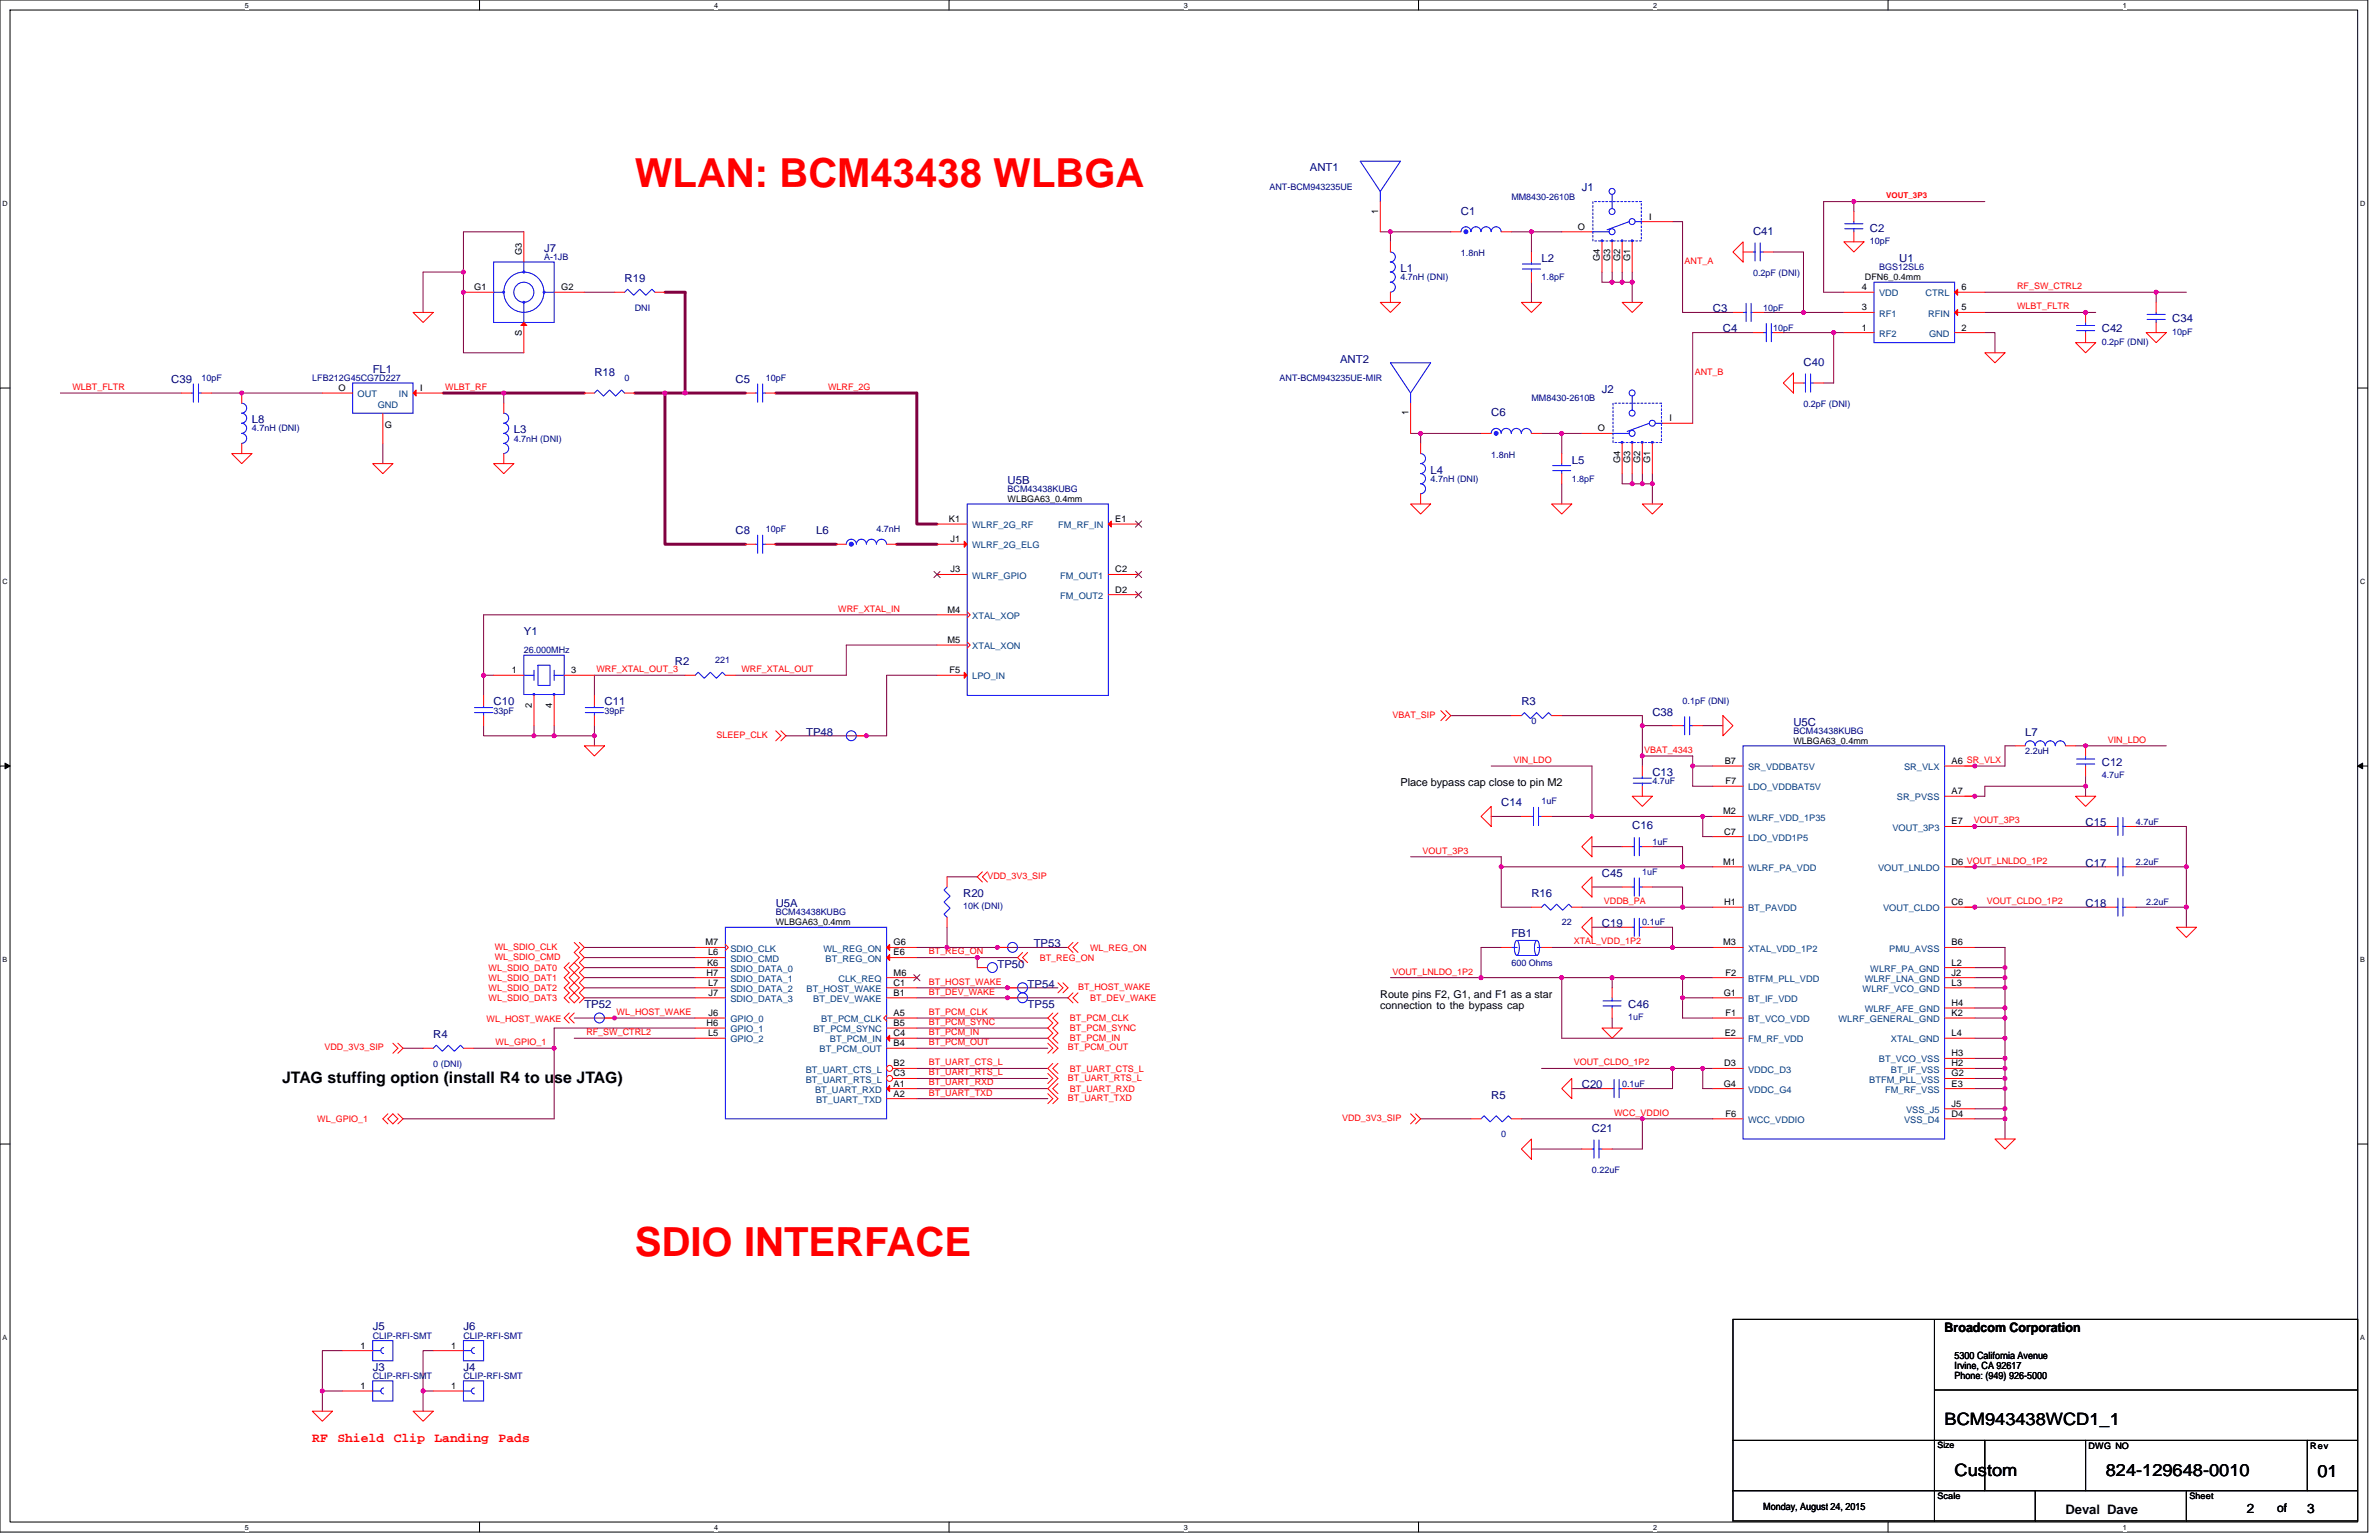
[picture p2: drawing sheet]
<svg xmlns="http://www.w3.org/2000/svg" width="432mm" height="279mm" viewBox="0 0 432 279" stroke-linecap="round" stroke-linejoin="round" font-family="sans-serif">
<defs><g id="words">
<g font-size="7.3" fill="#f00">
<text x="115.2" y="34">WLAN: BCM43438 WLBGA</text>
<text x="115.2" y="227.9">SDIO INTERFACE</text>
</g>
<g font-size="3.1">
<text x="353" y="258.6">BCM943438WCD1_1</text>
<text x="354.8" y="267.8">Custom</text>
<text x="382.2" y="267.8">824-129648-0010</text>
<text x="420.6" y="267.9">01</text>
</g>
<text font-size="2.9" x="51.2" y="196.5">JTAG stuffing option (install R4 to use JTAG)</text>
<g font-size="2.4">
<text x="353" y="241.6">Broadcom Corporation</text>
<text x="374.9" y="274.7">Deval Dave</text>
<text x="407.8" y="274.4">2</text>
<text x="418.8" y="274.4">3</text>
</g>
<g font-size="2.4" fill="#f00">
<text x="56.7" y="261.6">RF</text>
<text x="61.2" y="261.6">Shield</text>
<text x="71.5" y="261.6">Clip</text>
<text x="78.8" y="261.6">Landing</text>
<text x="90.5" y="261.6">Pads</text>
</g>
<text font-size="2.2" x="413.3" y="274.3">of</text>
<g font-size="2" fill="#000080">
<text x="237.7" y="31.1">ANT1</text>
<text x="287.1" y="34.7">J1</text>
<text x="265.2" y="38.9">C1</text>
<text x="98.7" y="45.7">J7</text>
<text x="279.8" y="47.5">L2</text>
<text x="318.2" y="42.6">C41</text>
<text x="339.4" y="42">C2</text>
<text x="344.7" y="47.5">U1</text>
<text x="113.4" y="51.2">R19</text>
<text x="254.2" y="49.3">L1</text>
<text x="310.9" y="56.7">C3</text>
<text x="394.3" y="58.5">C34</text>
<text x="243.2" y="65.8">ANT2</text>
<text x="312.7" y="60.3">C4</text>
<text x="381.5" y="60.3">C42</text>
<text x="31.1" y="69.4">C39</text>
<text x="67.6" y="67.6">FL1</text>
<text x="107.9" y="68.2">R18</text>
<text x="133.5" y="69.4">C5</text>
<text x="290.8" y="71.3">J2</text>
<text x="327.3" y="66.4">C40</text>
<text x="45.7" y="76.8">L8</text>
<text x="270.7" y="75.5">C6</text>
<text x="93.3" y="78.6">L3</text>
<text x="182.9" y="87.7">U5B</text>
<text x="259.7" y="85.9">L4</text>
<text x="285.3" y="84.1">L5</text>
<text x="133.5" y="96.9">C8</text>
<text x="148.1" y="96.9">L6</text>
<text x="95.1" y="115.2">Y1</text>
<text x="122.5" y="120.7">R2</text>
<text x="89.6" y="128">C10</text>
<text x="109.7" y="128">C11</text>
<text x="276.1" y="128">R3</text>
<text x="299.9" y="129.8">C38</text>
<text x="325.5" y="131.6">U5C</text>
<text x="146.3" y="133.5">TP48</text>
<text x="367.6" y="133.5">L7</text>
<text x="299.9" y="140.8">C13</text>
<text x="381.5" y="139">C12</text>
<text x="272.5" y="146.3">C14</text>
<text x="378.5" y="149.9">C15</text>
<text x="296.2" y="150.5">C16</text>
<text x="290.8" y="159.1">C45</text>
<text x="378.5" y="157.2">C17</text>
<text x="140.8" y="164.5">U5A</text>
<text x="174.8" y="162.7">R20</text>
<text x="278" y="162.7">R16</text>
<text x="378.5" y="164.5">C18</text>
<text x="187.6" y="171.9">TP53</text>
<text x="274.3" y="170">FB1</text>
<text x="290.8" y="168.2">C19</text>
<text x="181" y="175.5">TP50</text>
<text x="186.5" y="179.2">TP54</text>
<text x="106.1" y="182.8">TP52</text>
<text x="186.5" y="182.8">TP55</text>
<text x="295.5" y="182.8">C46</text>
<text x="78.6" y="188.3">R4</text>
<text x="287.1" y="197.5">C20</text>
<text x="270.7" y="199.3">R5</text>
<text x="288.9" y="205.3">C21</text>
<text x="67.6" y="241.4">J5</text>
<text x="84.1" y="241.4">J6</text>
<text x="67.6" y="248.7">J3</text>
<text x="84.1" y="248.7">J4</text>
</g>
<text font-size="2" x="254.2" y="142.6">Place bypass cap close to pin M2</text>
<g font-size="1.9">
<text x="250.5" y="181">Route pins F2, G1, and F1 as a star</text>
<text x="250.5" y="183">connection to the bypass cap</text>
</g>
<g font-size="1.8">
<text x="354.8" y="246.5">5300 California Avenue</text>
<text x="354.8" y="248.3">Irvine, CA 92617</text>
<text x="354.8" y="250.1">Phone: (949) 926-5000</text>
<text x="320" y="273.9">Monday, August 24, 2015</text>
</g>
<g font-size="1.7">
<text x="250.1" y="38.8" transform="rotate(-90 250.1 38.8)">1</text>
<text x="286.4" y="41.7">O</text>
<text x="299.4" y="39.8">I</text>
<text x="94.7" y="46.3" transform="rotate(-90 94.7 46.3)">G3</text>
<text x="290.4" y="47.4" transform="rotate(-90 290.4 47.4)">G4</text>
<text x="292.2" y="47.4" transform="rotate(-90 292.2 47.4)">G3</text>
<text x="294" y="47.4" transform="rotate(-90 294 47.4)">G2</text>
<text x="295.9" y="47.4" transform="rotate(-90 295.9 47.4)">G1</text>
<text x="86.1" y="52.6">G1</text>
<text x="101.9" y="52.6">G2</text>
<text x="337.9" y="52.6">4</text>
<text x="356" y="52.6">6</text>
<text x="337.9" y="60">1</text>
<text x="337.9" y="56.3">3</text>
<text x="356" y="56.3">5</text>
<text x="356" y="60">2</text>
<text x="94.7" y="60.9" transform="rotate(-90 94.7 60.9)">S</text>
<text x="61.4" y="70.9">O</text>
<text x="76.2" y="70.9">I</text>
<text x="69.9" y="77.7">G</text>
<text x="255.7" y="75.4" transform="rotate(-90 255.7 75.4)">1</text>
<text x="303" y="76.4">I</text>
<text x="290" y="78.3">O</text>
<text x="294" y="84" transform="rotate(-90 294 84)">G4</text>
<text x="295.9" y="84" transform="rotate(-90 295.9 84)">G3</text>
<text x="297.7" y="84" transform="rotate(-90 297.7 84)">G2</text>
<text x="299.5" y="84" transform="rotate(-90 299.5 84)">G1</text>
<text x="172.2" y="94.7">K1</text>
<text x="202.4" y="94.7">E1</text>
<text x="172.5" y="98.4">J1</text>
<text x="172.5" y="103.8">J3</text>
<text x="202.4" y="103.8">C2</text>
<text x="202.4" y="107.5">D2</text>
<text x="172" y="111.2">M4</text>
<text x="172" y="116.6">M5</text>
<text x="92.9" y="122.1">1</text>
<text x="103.7" y="122.1">3</text>
<text x="172.3" y="122.1">F5</text>
<text x="96.5" y="128.4" transform="rotate(-90 96.5 128.4)">2</text>
<text x="100.2" y="128.4" transform="rotate(-90 100.2 128.4)">4</text>
<text x="313.1" y="138.6">B7</text>
<text x="313.2" y="142.3">F7</text>
<text x="354.2" y="138.6">A6 SR_VLX</text>
<text x="312.8" y="147.7">M2</text>
<text x="354.2" y="149.6">E7</text>
<text x="354.2" y="144.1">A7</text>
<text x="313" y="151.4">C7</text>
<text x="312.8" y="156.9">M1</text>
<text x="354.2" y="156.9">D6 VOUT_LNLDO_1P2</text>
<text x="313" y="164.2">H1</text>
<text x="354.2" y="164.2">C6</text>
<text x="128.1" y="171.5">M7</text>
<text x="128.5" y="173.4">L6</text>
<text x="162.2" y="171.5">G6</text>
<text x="162.2" y="173.4">E6</text>
<text x="312.8" y="171.5">M3</text>
<text x="354.2" y="171.5">B6</text>
<text x="128.2" y="177">H7</text>
<text x="128.3" y="175.2">K6</text>
<text x="128.5" y="178.8">L7</text>
<text x="162.2" y="178.8">C1</text>
<text x="162.2" y="177">M6</text>
<text x="313.2" y="177">F2</text>
<text x="354.2" y="178.8">L3</text>
<text x="354.2" y="175.2">L2</text>
<text x="354.2" y="177">J2</text>
<text x="128.6" y="180.7">J7</text>
<text x="128.6" y="184.3">J6</text>
<text x="162.2" y="180.7">B1</text>
<text x="162.2" y="184.3">A5</text>
<text x="312.9" y="180.7">G1</text>
<text x="313.2" y="184.3">F1</text>
<text x="354.2" y="184.3">K2</text>
<text x="354.2" y="182.5">H4</text>
<text x="128.2" y="186.1">H6</text>
<text x="128.5" y="188">L5</text>
<text x="162.2" y="186.1">B5</text>
<text x="162.2" y="188">C4</text>
<text x="162.2" y="189.8">B4</text>
<text x="313.1" y="188">E2</text>
<text x="354.2" y="191.6">H3</text>
<text x="354.2" y="188">L4</text>
<text x="162.2" y="197.1">A1</text>
<text x="162.2" y="193.5">B2</text>
<text x="162.2" y="195.3">C3</text>
<text x="312.9" y="197.1">G4</text>
<text x="313" y="193.5">D3</text>
<text x="354.2" y="195.3">G2</text>
<text x="354.2" y="193.5">H2</text>
<text x="354.2" y="197.1">E3</text>
<text x="162.2" y="198.9">A2</text>
<text x="313.2" y="202.6">F6</text>
<text x="354.2" y="202.6">D4</text>
<text x="354.2" y="200.8">J5</text>
<text x="65.4" y="244.7">1</text>
<text x="81.9" y="244.7">1</text>
<text x="65.4" y="252">1</text>
<text x="81.9" y="252">1</text>
</g>
<g font-size="1.7" fill="#004080">
<text x="341.1" y="53.8">VDD</text>
<text x="349.5" y="53.8">CTRL</text>
<text x="341.1" y="57.4">RF1</text>
<text x="350" y="57.4">RFIN</text>
<text x="341.1" y="61.1">RF2</text>
<text x="350.1" y="61.1">GND</text>
<text x="64.9" y="72.1">OUT</text>
<text x="68.6" y="74">GND</text>
<text x="72.4" y="72.1">IN</text>
<text x="176.5" y="95.8">WLRF_2G_RF</text>
<text x="192.1" y="95.8">FM_RF_IN</text>
<text x="176.5" y="99.5">WLRF_2G_ELG</text>
<text x="176.5" y="105">WLRF_GPIO</text>
<text x="192.4" y="105">FM_OUT1</text>
<text x="176.5" y="112.3">XTAL_XOP</text>
<text x="192.4" y="108.6">FM_OUT2</text>
<text x="176.5" y="117.8">XTAL_XON</text>
<text x="176.5" y="123.3">LPO_IN</text>
<text x="317.3" y="139.7">SR_VDDBAT5V</text>
<text x="317.3" y="143.4">LDO_VDDBAT5V</text>
<text x="345.6" y="139.7">SR_VLX</text>
<text x="317.3" y="148.9">WLRF_VDD_1P35</text>
<text x="344.3" y="145.2">SR_PVSS</text>
<text x="317.3" y="152.5">LDO_VDD1P5</text>
<text x="343.5" y="150.7">VOUT_3P3</text>
<text x="317.3" y="158">WLRF_PA_VDD</text>
<text x="340.9" y="158">VOUT_LNLDO</text>
<text x="317.3" y="165.3">BT_PAVDD</text>
<text x="341.8" y="165.3">VOUT_CLDO</text>
<text x="132.6" y="172.6">SDIO_CLK</text>
<text x="149.5" y="172.6">WL_REG_ON</text>
<text x="317.3" y="172.6">XTAL_VDD_1P2</text>
<text x="342.9" y="172.6">PMU_AVSS</text>
<text x="132.6" y="174.5">SDIO_CMD</text>
<text x="132.6" y="176.3">SDIO_DATA_0</text>
<text x="132.6" y="178.1">SDIO_DATA_1</text>
<text x="132.6" y="180">SDIO_DATA_2</text>
<text x="146.4" y="180">BT_HOST_WAKE</text>
<text x="149.9" y="174.5">BT_REG_ON</text>
<text x="152.2" y="178.1">CLK_REQ</text>
<text x="317.3" y="178.1">BTFM_PLL_VDD</text>
<text x="338.1" y="180">WLRF_VCO_GND</text>
<text x="338.5" y="178.1">WLRF_LNA_GND</text>
<text x="339.5" y="176.3">WLRF_PA_GND</text>
<text x="132.6" y="181.8">SDIO_DATA_3</text>
<text x="132.6" y="185.4">GPIO_0</text>
<text x="147.6" y="181.8">BT_DEV_WAKE</text>
<text x="149" y="185.4">BT_PCM_CLK</text>
<text x="317.3" y="181.8">BT_IF_VDD</text>
<text x="317.3" y="185.4">BT_VCO_VDD</text>
<text x="333.7" y="185.4">WLRF_GENERAL_GND</text>
<text x="338.5" y="183.6">WLRF_AFE_GND</text>
<text x="132.6" y="187.3">GPIO_1</text>
<text x="132.6" y="189.1">GPIO_2</text>
<text x="147.6" y="187.3">BT_PCM_SYNC</text>
<text x="148.8" y="190.9">BT_PCM_OUT</text>
<text x="150.6" y="189.1">BT_PCM_IN</text>
<text x="317.3" y="189.1">FM_RF_VDD</text>
<text x="343.2" y="189.1">XTAL_GND</text>
<text x="146.3" y="194.6">BT_UART_CTS_L</text>
<text x="146.3" y="196.4">BT_UART_RTS_L</text>
<text x="317.3" y="194.6">VDDC_D3</text>
<text x="339.3" y="196.4">BTFM_PLL_VSS</text>
<text x="341" y="192.8">BT_VCO_VSS</text>
<text x="343.2" y="194.6">BT_IF_VSS</text>
<text x="147.9" y="198.2">BT_UART_RXD</text>
<text x="148.1" y="200.1">BT_UART_TXD</text>
<text x="317.3" y="198.2">VDDC_G4</text>
<text x="317.3" y="203.7">WCC_VDDIO</text>
<text x="342.2" y="198.2">FM_RF_VSS</text>
<text x="345.6" y="203.7">VSS_D4</text>
<text x="346" y="201.9">VSS_J5</text>
</g>
<g font-size="1.6" fill="#000080">
<text x="230.4" y="34.4">ANT-BCM943235UE</text>
<text x="274.3" y="36.2">MM8430-2610B</text>
<text x="98.7" y="47.2">A-1JB</text>
<text x="265.2" y="46.5">1.8nH</text>
<text x="339.4" y="44.3">10pF</text>
<text x="254.2" y="50.8">4.7nH (DNI)</text>
<text x="279.8" y="50.8">1.8pF</text>
<text x="318.2" y="50.1">0.2pF (DNI)</text>
<text x="341.1" y="49">BGS12SL6</text>
<text x="115.2" y="56.3">DNI</text>
<text x="320" y="56.3">10pF</text>
<text x="321.9" y="60">10pF</text>
<text x="381.5" y="62.5">0.2pF (DNI)</text>
<text x="394.3" y="60.7">10pF</text>
<text x="36.6" y="69.1">10pF</text>
<text x="56.7" y="69.1">LFB212G45CG7D227</text>
<text x="113.4" y="69.1">0</text>
<text x="139" y="69.1">10pF</text>
<text x="232.2" y="69.1">ANT-BCM943235UE-MIR</text>
<text x="278" y="72.8">MM8430-2610B</text>
<text x="327.3" y="73.9">0.2pF (DNI)</text>
<text x="45.7" y="78.3">4.7nH (DNI)</text>
<text x="93.3" y="80.1">4.7nH (DNI)</text>
<text x="270.7" y="83">1.8nH</text>
<text x="182.9" y="89.3">BCM43438KUBG</text>
<text x="259.7" y="87.4">4.7nH (DNI)</text>
<text x="285.3" y="87.4">1.8pF</text>
<text x="139" y="96.6">10pF</text>
<text x="159.1" y="96.6">4.7nH</text>
<text x="95.1" y="118.5">26.000MHz</text>
<text x="129.8" y="120.4">221</text>
<text x="89.6" y="129.5">33pF</text>
<text x="109.7" y="129.5">39pF</text>
<text x="278" y="131.3">0</text>
<text x="305.4" y="127.7">0.1pF (DNI)</text>
<text x="325.5" y="133.1">BCM43438KUBG</text>
<text x="367.6" y="136.8">2.2uH</text>
<text x="299.9" y="142.3">4.7uF</text>
<text x="381.5" y="141.2">4.7uF</text>
<text x="279.8" y="145.9">1uF</text>
<text x="387.7" y="149.6">4.7uF</text>
<text x="299.9" y="153.3">1uF</text>
<text x="298.1" y="158.7">1uF</text>
<text x="387.7" y="156.9">2.2uF</text>
<text x="140.8" y="166.1">BCM43438KUBG</text>
<text x="174.8" y="165">10K (DNI)</text>
<text x="283.5" y="167.9">22</text>
<text x="298.1" y="167.9">0.1uF</text>
<text x="389.5" y="164.2">2.2uF</text>
<text x="274.3" y="175.2">600 Ohms</text>
<text x="295.5" y="185.1">1uF</text>
<text x="78.6" y="193.5">0 (DNI)</text>
<text x="294.4" y="197.1">0.1uF</text>
<text x="272.5" y="206.3">0</text>
<text x="288.9" y="212.9">0.22uF</text>
<text x="67.6" y="242.9">CLIP-RFI-SMT</text>
<text x="84.1" y="242.9">CLIP-RFI-SMT</text>
<text x="67.6" y="250.2">CLIP-RFI-SMT</text>
<text x="84.1" y="250.2">CLIP-RFI-SMT</text>
</g>
<g font-size="1.6" fill="#f00">
<text x="305.8" y="47.9">ANT_A</text>
<text x="366.1" y="52.5">RF_SW_CTRL2</text>
<text x="366.1" y="56.1">WLBT_FLTR</text>
<text x="13.1" y="70.7">WLBT_FLTR</text>
<text x="80.8" y="70.7">WLBT_RF</text>
<text x="150.3" y="70.7">WLRF_2G</text>
<text x="307.6" y="68">ANT_B</text>
<text x="152.1" y="111">WRF_XTAL_IN</text>
<text x="108.2" y="121.9">WRF_XTAL_OUT_3</text>
<text x="134.6" y="121.9">WRF_XTAL_OUT</text>
<text x="252.7" y="130.2">VBAT_SIP</text>
<text x="130" y="133.9">SLEEP_CLK</text>
<text x="298.4" y="136.6">VBAT_4343</text>
<text x="382.6" y="134.7">VIN_LDO</text>
<text x="274.7" y="138.4">VIN_LDO</text>
<text x="358.2" y="149.4">VOUT_3P3</text>
<text x="258.2" y="154.9">VOUT_3P3</text>
<text x="179.2" y="159.5">VDD_3V3_SIP</text>
<text x="291.1" y="164">VDDB_PA</text>
<text x="360.6" y="164">VOUT_CLDO_1P2</text>
<text x="89.8" y="172.3">WL_SDIO_CLK</text>
<text x="168.6" y="173.2">BT_REG_ON</text>
<text x="197.9" y="172.5">WL_REG_ON</text>
<text x="285.6" y="171.3">XTAL_VDD_1P2</text>
<text x="88.7" y="176.1">WL_SDIO_DAT0</text>
<text x="88.7" y="177.9">WL_SDIO_DAT1</text>
<text x="88.7" y="179.8">WL_SDIO_DAT2</text>
<text x="89.8" y="174.1">WL_SDIO_CMD</text>
<text x="168.6" y="178.6">BT_HOST_WAKE</text>
<text x="188.7" y="174.3">BT_REG_ON</text>
<text x="195.7" y="179.6">BT_HOST_WAKE</text>
<text x="252.7" y="176.8">VOUT_LNLDO_1P2</text>
<text x="88.3" y="185.4">WL_HOST_WAKE</text>
<text x="88.7" y="181.6">WL_SDIO_DAT3</text>
<text x="111.9" y="184.1">WL_HOST_WAKE</text>
<text x="168.6" y="180.5">BT_DEV_WAKE</text>
<text x="168.6" y="184.1">BT_PCM_CLK</text>
<text x="168.6" y="185.9">BT_PCM_SYNC</text>
<text x="194.2" y="185.3">BT_PCM_CLK</text>
<text x="197.9" y="181.6">BT_DEV_WAKE</text>
<text x="58.9" y="190.6">VDD_3V3_SIP</text>
<text x="90" y="189.6">WL_GPIO_1</text>
<text x="106.4" y="187.8">RF_SW_CTRL2</text>
<text x="168.6" y="187.8">BT_PCM_IN</text>
<text x="168.6" y="189.6">BT_PCM_OUT</text>
<text x="193.8" y="190.6">BT_PCM_OUT</text>
<text x="194.2" y="187.1">BT_PCM_SYNC</text>
<text x="194.2" y="188.9">BT_PCM_IN</text>
<text x="168.6" y="193.3">BT_UART_CTS_L</text>
<text x="168.6" y="195.1">BT_UART_RTS_L</text>
<text x="168.6" y="196.9">BT_UART_RXD</text>
<text x="193.8" y="196.1">BT_UART_RTS_L</text>
<text x="194.2" y="194.4">BT_UART_CTS_L</text>
<text x="285.6" y="193.3">VOUT_CLDO_1P2</text>
<text x="57.6" y="203.6">WL_GPIO_1</text>
<text x="168.6" y="198.8">BT_UART_TXD</text>
<text x="193.8" y="199.7">BT_UART_TXD</text>
<text x="194.2" y="198.1">BT_UART_RXD</text>
<text x="243.6" y="203.4">VDD_3V3_SIP</text>
<text x="293" y="202.4">WCC_VDDIO</text>
</g>
<g font-size="1.6">
<text x="338.5" y="50.8">DFN6_0.4mm</text>
<text x="182.9" y="91.1">WLBGA63_0.4mm</text>
<text x="325.5" y="135">WLBGA63_0.4mm</text>
<text x="140.8" y="167.9">WLBGA63_0.4mm</text>
<text x="351.7" y="262.7">Size</text>
<text x="379.1" y="262.8">DWG NO</text>
<text x="419.3" y="262.8">Rev</text>
<text x="351.7" y="271.9">Scale</text>
<text x="397.4" y="271.9">Sheet</text>
</g>
<text font-size="1.5" fill="#f00" x="342.3" y="36">VOUT_3P3</text>
<g font-size="1.3">
<text x="44.4" y="1.4">5</text>
<text x="129.6" y="1.4">4</text>
<text x="214.9" y="1.4">3</text>
<text x="300.1" y="1.4">2</text>
<text x="385.3" y="1.4">1</text>
<text x=".5" y="37.3">D</text>
<text x="428.4" y="37.3">D</text>
<text x=".5" y="105.9">C</text>
<text x="428.4" y="105.9">C</text>
<text x=".5" y="174.5">B</text>
<text x="428.4" y="174.5">B</text>
<text x=".5" y="243">A</text>
<text x="428.4" y="243">A</text>
<text x="44.4" y="277.5">5</text>
<text x="129.6" y="277.5">4</text>
<text x="214.9" y="277.5">3</text>
<text x="300.1" y="277.5">2</text>
<text x="385.3" y="277.5">1</text>
</g>
</g></defs>
<path d="M0 0h429.8v278h-429.8zM1.8 1.8h426.1v274.3h-426.1z" fill="none" stroke="#000" stroke-width=".18"/>
<g fill="#fff">
<path d="M44.4 .2h.7v1.5h-.7z"/>
<path d="M44.4 276.3h.7v1.5h-.7z"/>
</g>
<path d="M87 0v1.8M87 276.1v1.9" fill="none" stroke="#000" stroke-width=".18"/>
<g fill="#fff">
<path d="M129.6 .2h.8v1.5h-.8z"/>
<path d="M129.6 276.3h.8v1.5h-.8z"/>
</g>
<path d="M172.3 0v1.8M172.3 276.1v1.9" fill="none" stroke="#000" stroke-width=".18"/>
<g fill="#fff">
<path d="M214.9 .2h.7v1.5h-.7z"/>
<path d="M214.9 276.3h.7v1.5h-.7z"/>
</g>
<path d="M257.5 0v1.8M257.5 276.1v1.9" fill="none" stroke="#000" stroke-width=".18"/>
<g fill="#fff">
<path d="M300.1 .2h.7v1.5h-.7z"/>
<path d="M300.1 276.3h.7v1.5h-.7z"/>
</g>
<path d="M342.7 0v1.8M342.7 276.1v1.9" fill="none" stroke="#000" stroke-width=".18"/>
<g fill="#fff">
<path d="M385.3 .2h.7v1.5h-.7z"/>
<path d="M385.3 276.3h.7v1.5h-.7z"/>
<path d="M.5 36.1h.9v1.5h-.9z"/>
<path d="M428.4 36.1h.9v1.5h-.9z"/>
<path d="M.5 104.7h.9v1.5h-.9z"/>
<path d="M428.4 104.7h.9v1.5h-.9z"/>
</g>
<path d="M0 70.4h1.8M427.9 70.4h1.8" fill="none" stroke="#000" stroke-width=".18"/>
<g fill="#fff">
<path d="M.5 173.3h.8v1.4h-.8z"/>
<path d="M428.4 173.3h.9v1.4h-.9z"/>
</g>
<path d="M0 139h1.8M427.9 139h1.8" fill="none" stroke="#000" stroke-width=".18"/>
<path d="M.9 138.5l.9 .5-.9 .5zM427.9 139l.9-.5v1z" fill="#000" stroke="#000" stroke-width=".18"/>
<g fill="#fff">
<path d="M.5 241.9h.8v1.4h-.8z"/>
<path d="M428.4 241.9h.9v1.4h-.9z"/>
</g>
<path d="M0 207.6h1.8M427.9 207.6h1.8M314.5 239.4h113.4v36.5h-113.4zM351.1 239.4v36.5M351.1 252.2h76.8M314.5 270.5h113.4M314.5 261.3h113.4M360.3 261.3v9.2M369.4 270.5v5.4M378.5 261.3v9.2M396.8 270.5v5.4M418.8 261.3v9.2" fill="none" stroke="#000" stroke-width=".18"/>
<g fill="none" stroke="#800040" stroke-width=".18">
<path d="M336.5 36.6h-5.5v16.4h3.7M336.5 36.6v1.8M336.5 36.6h23.8M84.1 49.4v14.6h11M84.1 49.4h-7.3v7.3M95.1 42.1h-11v7.3M106.1 53h5.4M250.5 42.1h1.9M252.4 42.1v1.8M252.4 42.1h10.9M274.3 42.1h3.7M278 42.1v3.6"/>
<path d="M278 51.2v3.7M278 42.1h5.5M290.8 49.4v1.8h1.8M292.6 51.2h1.8M292.6 49.4v1.8M294.4 49.4v1.8M294.4 51.2h1.8M296.2 49.4v1.8M296.2 51.2v3.7M303.6 40.2h1.8v16.5h9.1M320 56.7h7.3M321.9 45.7h5.4v11"/>
<path d="M327.3 56.7h7.4M360.3 53h31.1M360.3 56.7h20.1M391.4 53v1.9M391.4 53h5.4M11 71.3h21.9M58.5 71.3h-20.1M91.4 71.3v1.9M256 78.6h1.9M257.9 78.6v1.9M257.9 78.6h10.9M279.8 78.6h3.7"/>
<path d="M283.5 78.6v3.7M283.5 78.6h3.6M318.2 60.3h-11v16.5M323.7 60.3h9.1M332.8 60.3h1.9M332.8 60.3v9.2h-1.8M360.3 60.3h1.8v3.7M69.5 80.5v3.6M283.5 87.8v3.6M294.4 85.9v1.9h1.8M296.2 87.8h1.9M296.2 85.9v1.9"/>
<path d="M298.1 85.9v1.9M298.1 87.8h1.8M299.9 87.8v3.6M299.9 85.9v1.9M170.1 117h-16.5v5.5h-20.1M170.1 111.5h-82.3v11M87.8 131.7v1.8h9.1M87.8 122.5v3.7M87.8 122.5h1.8M96.9 133.5h3.7M96.9 131.7v1.8M100.6 133.5h7.3"/>
<path d="M100.6 131.7v1.8M107.9 131.7v1.8M107.9 133.5v1.8M124.4 122.5h-16.5v3.7M170.1 122.5h-9.2v11h-18.3M263.3 129.8h11M270.7 139h18.2v9.1M283.5 129.8h14.6v1.9M298.1 131.7h5.5M298.1 137.2h9.1v1.8M298.1 131.7v5.5M298.1 137.2v1.8"/>
<path d="M307.2 139v3.6h3.7M307.2 139h3.7M309.1 131.7h3.6M365.8 135.3h-1.9v3.7h-7.3M376.7 135.3h16.5M171.9 159.1h5.5M256 155.4h16.5v1.9M270.7 148.1h5.4M272.5 157.3h32.9M272.5 157.3v7.3h5.5M281.6 148.1h7.3M288.9 153.6h5.5"/>
<path d="M288.9 148.1h20.2M299.9 153.6h5.5v3.7M305.4 157.3h5.5M309.1 148.1v3.7h1.8M309.1 148.1h1.8M356.6 149.9h25.6M356.6 157.3h25.6M378.5 140.8v1.8M378.5 142.6v1.9M378.5 142.6h-18.2v1.9h-3.7M387.7 149.9h9.1v7.4M387.7 157.3h9.1"/>
<path d="M396.8 157.3v7.3M106.1 175.6h20.1M106.1 179.2h20.1M106.1 177.4h20.1M106.1 173.7h20.1M106.1 171.9h20.1M166.4 173.7h11M166.4 171.9h5.5M166.4 179.2h25.6M171.9 171.9h21.9M171.9 168.2v3.7M177.4 173.7v1.9"/>
<path d="M177.4 173.7h7.3M252.4 177.4h16.4M268.8 177.4h14.7M272.5 171.9h-3.7v5.5M281.6 171.9h22M283.5 177.4h9.1M283.5 177.4v11h27.4M287.1 164.6h18.3M288.9 160.9h5.5M288.9 168.2h5.5M292.6 177.4h12.8M292.6 177.4v1.8"/>
<path d="M299.9 160.9h5.5v3.7M299.9 168.2h3.7v3.7M303.6 171.9h7.3M305.4 177.4v3.6M305.4 177.4h5.5M305.4 164.6h5.5M358.4 171.9h5.5v3.7M358.4 177.4h5.5M358.4 179.2h5.5M358.4 175.6h5.5M363.9 175.6v1.8M363.9 179.2v3.7"/>
<path d="M363.9 177.4v1.8M382.2 164.6h-25.6M387.7 164.6h9.1M396.8 164.6v3.6M73.2 190.2h3.6M85.9 190.2h14.7M100.6 190.2v12.8h-27.4M104.2 188.4h22M104.2 184.7h22M106.1 181h20.1M126.2 186.5h-25.6v3.7M166.4 184.7h23.8"/>
<path d="M166.4 186.5h23.8M166.4 188.4h23.8M166.4 190.2h23.8M166.4 193.8h23.8M166.4 195.7h23.8M166.4 197.5h23.8M166.4 199.3h23.8M166.4 181h27.4M279.8 193.8h23.8M285.3 197.5h5.5M292.6 184.7v1.8M303.6 193.8h5.5"/>
<path d="M303.6 193.8v3.7h-7.4M305.4 181v3.7h5.5M305.4 181h5.5M309.1 193.8v3.7h1.8M309.1 193.8h1.8M358.4 182.9h5.5M358.4 184.7h5.5M358.4 193.8h5.5M358.4 188.4h5.5M358.4 192h5.5M358.4 195.7h5.5M358.4 197.5h5.5"/>
<path d="M363.9 182.9v9.1M363.9 193.8v1.9M363.9 192v1.8M363.9 195.7v1.8M363.9 197.5v3.7M257.9 203h9.1M276.1 203h22M278 208.5h9.1M298.1 203h12.8M298.1 203v5.5h-5.5M358.4 201.2h5.5M358.4 203h5.5"/>
<path d="M363.9 201.2v1.8M363.9 203v3.7M58.5 252.4v3.6M58.5 252.4h3.7M62.2 245h-3.7v7.4M76.8 252.4v3.6M76.8 252.4h1.8M78.6 245h-1.8v7.4"/>
</g>
<path d="M120.7 53h3.7v18.3M80.5 71.3h25.6M115.2 71.3h5.5M120.7 71.3h3.7M120.7 71.3v27.4h14.6M124.4 71.3h10.9M140.8 71.3h25.6v23.8h3.7M140.8 98.7h11M162.8 98.7h7.3" fill="none" stroke="#800040" stroke-width=".53"/>
<g fill="#f0f" stroke="#f0f" stroke-width=".18">
<circle cx="120.7" cy="71.3" r=".35"/>
<circle cx="378.5" cy="135.3" r=".36"/>
<circle cx="91.4" cy="71.3" r=".36"/>
<circle cx="111.5" cy="184.7" r=".35"/>
<circle cx="378.5" cy="142.6" r=".36"/>
<circle cx="363.9" cy="175.5" r=".35"/>
<circle cx="363.9" cy="182.9" r=".36"/>
<circle cx="363.9" cy="179.2" r=".35"/>
<circle cx="298.1" cy="131.7" r=".36"/>
<circle cx="298.1" cy="137.1" r=".36"/>
<circle cx="363.9" cy="201.1" r=".36"/>
<circle cx="396.8" cy="164.6" r=".36"/>
<circle cx="396.8" cy="157.3" r=".36"/>
<circle cx="363.9" cy="177.4" r=".36"/>
<circle cx="303.6" cy="193.8" r=".35"/>
<circle cx="96.9" cy="133.5" r=".35"/>
<circle cx="100.6" cy="133.5" r=".36"/>
<circle cx="107.9" cy="133.5" r=".35"/>
<circle cx="363.9" cy="203" r=".35"/>
<circle cx="87.8" cy="122.5" r=".36"/>
<circle cx="157.3" cy="133.5" r=".35"/>
<circle cx="303.6" cy="171.9" r=".35"/>
<circle cx="283.4" cy="177.4" r=".36"/>
<circle cx="268.8" cy="177.4" r=".36"/>
<circle cx="305.4" cy="157.3" r=".36"/>
<circle cx="272.5" cy="157.3" r=".35"/>
<circle cx="309" cy="193.8" r=".35"/>
<circle cx="305.4" cy="181" r=".36"/>
<circle cx="278" cy="42" r=".36"/>
<circle cx="298.1" cy="87.8" r=".35"/>
<circle cx="296.3" cy="87.8" r=".36"/>
<circle cx="299.9" cy="87.8" r=".35"/>
<circle cx="292.6" cy="51.2" r=".36"/>
<circle cx="294.4" cy="51.2" r=".35"/>
<circle cx="296.3" cy="51.2" r=".36"/>
<circle cx="391.3" cy="53" r=".35"/>
<circle cx="378.5" cy="56.7" r=".36"/>
<circle cx="252.4" cy="42" r=".35"/>
<circle cx="283.4" cy="78.6" r=".36"/>
<circle cx="257.8" cy="78.6" r=".35"/>
<circle cx="336.5" cy="36.6" r=".36"/>
<circle cx="327.3" cy="56.7" r=".35"/>
<circle cx="332.8" cy="60.3" r=".36"/>
<circle cx="100.6" cy="190.2" r=".36"/>
<circle cx="58.5" cy="252.4" r=".36"/>
<circle cx="76.8" cy="252.4" r=".36"/>
<circle cx="305.4" cy="164.6" r=".36"/>
<circle cx="298.1" cy="203" r=".35"/>
<circle cx="288.9" cy="148.1" r=".35"/>
<circle cx="309" cy="148.1" r=".35"/>
<circle cx="305.4" cy="177.4" r=".36"/>
<circle cx="292.6" cy="177.4" r=".36"/>
<circle cx="43.9" cy="71.3" r=".35"/>
<circle cx="84.1" cy="53" r=".35"/>
<circle cx="84.1" cy="49.4" r=".36"/>
<circle cx="124.3" cy="71.3" r=".35"/>
<circle cx="171.9" cy="171.9" r=".35"/>
<circle cx="177.4" cy="173.7" r=".36"/>
<circle cx="181" cy="171.9" r=".35"/>
<circle cx="182.9" cy="179.2" r=".36"/>
<circle cx="182.9" cy="181" r=".36"/>
<circle cx="307.2" cy="139" r=".35"/>
<circle cx="358.4" cy="164.6" r=".36"/>
<circle cx="358.4" cy="139" r=".35"/>
<circle cx="358.4" cy="149.9" r=".36"/>
<circle cx="363.9" cy="184.7" r=".35"/>
<circle cx="358.4" cy="157.3" r=".35"/>
<circle cx="358.4" cy="144.4" r=".35"/>
<circle cx="363.9" cy="188.3" r=".35"/>
<circle cx="363.9" cy="193.8" r=".35"/>
<circle cx="363.9" cy="192" r=".36"/>
<circle cx="363.9" cy="195.7" r=".36"/>
<circle cx="363.9" cy="197.5" r=".35"/>
</g>
<g fill="none" stroke="#f00" stroke-width=".18">
<path d="M75 56.7h3.6l-1.8 1.8zM250.5 54.9h3.7l-1.8 1.8zM252.4 43.9v1.8M252.4 53v1.9M263.3 42.1h1.9M272.5 42.1h1.8M276.1 54.9h3.7l-1.8 1.8zM278 45.7v1.8M278 49.4v1.8M283.5 42.1h5.4M290.8 43.9v5.5M292.6 43.9v5.5"/>
<path d="M294.4 54.9h3.7l-1.9 1.8zM294.4 43.9v5.5M296.2 43.9v5.5M298.1 40.2h5.5M316.4 43.9v3.6l-1.9-1.8zM334.7 43.9h3.6l-1.8 1.8zM32.9 71.3h1.8M36.6 71.3h1.8M58.5 71.3h5.5M69.5 75v5.5M75 71.3h5.5M91.4 73.2v1.8"/>
<path d="M256 73.2v5.4M268.8 78.6h1.9M278 78.6h1.8M325.5 67.6v3.7l-1.8-1.8zM360.3 64h3.6l-1.8 1.8zM376.7 62.2h3.7l-1.9 1.8zM389.5 60.3h3.7l-1.8 1.9zM42.1 82.3h3.6l-1.8 1.8zM67.6 84.1h3.7l-1.8 1.8zM89.6 84.1h3.7l-1.9 1.8zM91.4 82.3v1.8M135.3 98.7h1.9"/>
<path d="M139 98.7h1.8M151.8 98.7h1.8M160.9 98.7h1.9M256 91.4h3.7l-1.8 1.9zM257.9 80.5v1.8M257.9 89.6v1.8M281.6 91.4h3.7l-1.8 1.9zM298.1 91.4h3.7l-1.9 1.9zM106.1 135.3h3.6l-1.8 1.9zM140.8 132.6l.9 .9-.9 .9M141.7 132.6l.9 .9-.9 .9M261.5 128.9l.9 .9-.9 .9"/>
<path d="M262.4 128.9l.9 .9-.9 .9M274.3 129.8h1.8M281.6 129.8h1.9M298.1 139v1.8M303.6 131.7h1.8M307.2 131.7h1.9M312.7 129.8l1.8 1.9-1.8 1.8zM378.5 139v1.8M378.5 135.3v1.9M178.3 158.2l-.9 .9 .9 .9M179.2 158.2l-.9 .9 .9 .9M268.8 148.1l1.9-1.8v3.6z"/>
<path d="M287.1 153.6l1.8-1.8v3.6zM288.9 159.1v3.7l-1.8-1.9zM296.2 144.5h3.7l-1.8 1.8zM298.1 142.6v1.9M376.7 144.5h3.7l-1.9 1.8zM382.2 149.9h1.8M385.9 149.9h1.8M103.3 174.6l-.9 1 .9 .9-.9 .9 .9 .9-.9 .9 .9 .9-.9 .9 .9 .9M104.2 174.6l-.9 1 .9 .9M104.2 176.5l-.9 .9 .9 .9M104.2 178.3l-.9 .9 .9 .9M104.2 174.6l1 1-1 .9"/>
<path d="M104.2 176.5l1 .9-1 .9M104.2 178.3l1 .9-1 .9M104.2 171l1 .9-1 .9 1 .9-1 .9M105.2 171l.9 .9-.9 .9 .9 .9-.9 .9 .9 1-.9 .9 .9 .9-.9 .9 .9 .9-.9 .9 .9 .9-.9 .9M160.9 171.9h5.5M160.9 173.7h5.5M160.9 177.4h5.5M160.9 179.2h5.5M185.6 172.8l-.9 .9 .9 .9M186.5 172.8l-.9 .9 .9 .9M192 178.3l.9 .9-.9 .9M192.9 178.3l.9 .9-.9 .9"/>
<path d="M194.8 171l-1 .9 1 .9M195.7 171l-.9 .9 .9 .9M278 164.6h1.8M285.3 164.6h1.8M287.1 168.2l1.8-1.8v3.7zM292.6 179.2v1.8M395 168.2h3.7l-1.9 1.9zM71.3 189.3l.9 .9-.9 .9M72.2 189.3l1 .9-1 .9M76.8 190.2h1.8M84.1 190.2h1.8M103.3 181l.9-.9 1 .9-1 .9z"/>
<path d="M103.3 183.8l-.9 .9 .9 .9M104.2 183.8l-.9 .9 .9 .9M160.9 181h5.5M160.9 184.1l-.5 .6 .5 .6M160.9 184.7h5.5M160.9 186.5h5.5M160.9 188.4h5.5M160.9 190.2h5.5M182.9 181h1.8M190.2 194.8l.9 .9-.9 .9M190.2 198.4l.9 .9-.9 .9M190.2 189.3l.9 .9-.9 .9"/>
<path d="M191.1 183.8l-.9 .9 .9 .9-.9 .9 .9 1-.9 .9 1.8 1.8-.9 .9M191.1 192.9l-.9 .9 1.8 1.9-1.8 1.8 1.8 1.8-.9 .9M192 183.8l-.9 .9 .9 .9-.9 .9 .9 1-.9 .9 .9 .9M192 192.9l-.9 .9 .9 1M192 196.6l-.9 .9 .9 .9M194.8 180.1l-1 .9 1 .9M195.7 180.1l-.9 .9 .9 .9M285.3 195.7v3.6l-1.8-1.8zM290.8 186.5h3.6l-1.8 1.9zM292.6 182.9v1.8M70.4 202.1l-.9 .9 .9 .9M70.4 203l.9-.9 .9 .9-.9 .9z"/>
<path d="M72.2 202.1l1 .9-1 .9M256 202.1l.9 .9-.9 .9M256.9 202.1l1 .9-1 .9M278 206.7v3.6l-1.9-1.8zM362.1 206.7h3.7l-1.9 1.8zM56.7 256h3.6l-1.8 1.9zM75 256h3.6l-1.8 1.9zM78.6 252.4h5.5"/>
</g>
<g fill="none" stroke="#00f" stroke-width=".18">
<path d="M292.6 35.3v2.5M252.3 45.7a.9 .9 0 0 1 1 .9 .9 .9 0 0 1-1 .9M252.3 47.5a.9 .9 0 0 1 1 .9 .9 .9 0 0 1-1 .9M252.3 49.4a.91 .91 0 0 1 1 .9 .91 .91 0 0 1-1 .9 .91 .91 0 0 1 1 .9 .91 .91 0 0 1-1 .9M270.6 42a.92 .92 0 0 0-.9-.9 .92 .92 0 0 0-.9 .9 .91 .91 0 0 0-.9-.9 .91 .91 0 0 0-.9 .9 .9 .9 0 0 0-.9-.9 .9 .9 0 0 0-.9 .9M272.5 42a.9 .9 0 0 0-.9-.9 .9 .9 0 0 0-.9 .9M276.3 48.8h3.3M276.3 47.9h3.3M278 47.5v.4M278 48.8v.6M288.9 42.1h3.2M295.7 40.2l-4 1.5"/>
<path d="M296.8 40.2h1.3M34.7 71.3h.4M35.1 69.7v3.3M36 71.3h.6M36 69.7v3.3M64 69.5h11v5.5h-11zM91.4 75a.9 .9 0 0 1 .9 .9 .9 .9 0 0 1-.9 .9 .92 .92 0 0 1 .9 .9 .92 .92 0 0 1-.9 .9M91.4 78.6a.9 .9 0 0 1 .9 .9 .9 .9 0 0 1-.9 .9 .92 .92 0 0 1 .9 1 .92 .92 0 0 1-.9 .9M252.4 65.8h7.3l-3.7 5.5zM256 71.3v1.9M270.7 78.6a.9 .9 0 0 1 .9-.9 .9 .9 0 0 1 .9 .9M272.5 78.6a.91 .91 0 0 1 .9-.9 .91 .91 0 0 1 .9 .9 .91 .91 0 0 1 .9-.9 .91 .91 0 0 1 .9 .9"/>
<path d="M276.1 78.6a.9 .9 0 0 1 .9-.9 .9 .9 0 0 1 .9 .9M137.2 98.7h.3M137.5 97.1v3.3M138.4 97.1v3.3M138.4 98.7h.6M155.4 98.7a.91 .91 0 0 0-.9-.9 .91 .91 0 0 0-.9 .9M157.2 98.7a.9 .9 0 0 0-.9-.9 .9 .9 0 0 0-.9 .9M160.9 98.7a.92 .92 0 0 0-.9-.9 .92 .92 0 0 0-.9 .9 .9 .9 0 0 0-.9-.9 .9 .9 0 0 0-.9 .9M257.8 82.3a.9 .9 0 0 1 .9 .9 .9 .9 0 0 1-.9 .9M257.8 84.1a.9 .9 0 0 1 .9 .9 .9 .9 0 0 1-.9 .9M257.8 85.9a.91 .91 0 0 1 .9 .9 .91 .91 0 0 1-.9 1 .91 .91 0 0 1 .9 .9 .91 .91 0 0 1-.9 .9M276.1 129.8l.6-.5 1.1 1.1 1.1-1.1 1.1 1.1 1.1-1.1 .5 .5"/>
<path d="M305.4 131.7h.4M305.8 130v3.3M306.7 131.7h.5M306.7 130v3.3M376.9 137.7h3.3M376.9 138.6h3.3M378.5 138.6v.4M378.5 137.2v.5M296.4 142.1h3.3M296.4 141.2h3.3M298.1 140.8v.4M298.1 142.1v.5"/>
<path d="M384 149.9h.4M384.4 148.3v3.3M385.3 148.3v3.3M385.3 149.9h.6M131.7 168.2h29.2v34.8h-29.2zM279.8 164.6l.6-.6 1.1 1.1 1-1.1 1.1 1.1 1.1-1.1 .6 .6M78.6 190.2l.6-.6 1.1 1.1 1.1-1.1 1.1 1.1 1.1-1.1 .5 .6M291 181.6h3.2M291 182.5h3.2M292.6 182.5v.4M292.6 181v.6M84.1 252.4h1.5"/>
<path d="M84.1 250.5h3.7v3.7h-3.7zM86.1 251.8a.54 .54 0 0 0-.5 .6 .54 .54 0 0 0 .5 .5"/>
<circle cx="292.6" cy="38.4" r=".54"/>
<circle cx="292.6" cy="34.7" r=".54"/>
<circle cx="292.6" cy="42" r=".54"/>
<circle cx="296.2" cy="40.2" r=".54"/>
<circle cx="185.6" cy="181" r=".9"/>
</g>
<g fill="#00f" stroke="#00f" stroke-width=".18">
<path d="M294.3 43.6h.2v.2h-.2z" fill-rule="evenodd"/>
<circle cx="266.1" cy="42" r=".35"/>
<circle cx="154.5" cy="98.7" r=".36"/>
<circle cx="271.6" cy="78.6" r=".35"/>
<circle cx="296.2" cy="43.7" r=".17"/>
<circle cx="292.6" cy="43.7" r=".17"/>
<circle cx="290.8" cy="43.7" r=".17"/>
</g>
<g fill="#f00" stroke="#f00" stroke-width=".18">
<path d="M75 71.3l.5-.5v1.1z"/>
<path d="M160.9 171.9l.6-.6v1.1z"/>
<path d="M160.9 173.7l.6-.5v1.1z"/>
<path d="M160.9 188.4l.6-.6v1.1z"/>
</g>
<path d="M289.1 36.6h8.8v7.1h-8.8z" fill="none" stroke="#00f" stroke-width=".18" stroke-dasharray=".3 .3"/>
<path d="M165.9 176.8l1.1 1.1M167 176.8l-1.2 1.1" fill="none" stroke="#804000" stroke-width=".18"/>
<circle cx="161.5" cy="193.8" r=".54" fill="#fff" stroke="#f00" stroke-width=".18"/>
<path d="M162 193.8h4.4" fill="none" stroke="#f00" stroke-width=".18"/>
<circle cx="161.5" cy="195.7" r=".54" fill="#fff" stroke="#f00" stroke-width=".18"/>
<g fill="none" stroke="#f00" stroke-width=".18">
<path d="M250.5 36.6v5.5M336.5 38.4v1.8M84.1 53h5.5M95.1 58.5v5.5M95.1 42.1v5.4M100.6 53h5.5M111.5 53h1.9M118.9 53h1.8M314.5 56.7h1.9M316.4 45.7h1.8M318.2 56.7h1.8M320 45.7h1.9"/>
<path d="M334.7 56.7h5.4M334.7 53h5.4M336.5 42.1v1.8M354.8 53h5.5M354.8 56.7h5.5M378.5 56.7v1.8M391.4 54.9v1.8M391.4 58.5v1.8M43.9 71.3v1.9M106.1 71.3h1.8M113.4 71.3h1.8M135.3 71.3h1.9"/>
<path d="M139 71.3h1.8M287.1 78.6h5.5M301.8 76.8h5.4M318.2 60.3h1.8M321.9 60.3h1.8M325.5 69.5h1.8M329.2 69.5h1.8M334.7 60.3h5.4M354.8 60.3h5.5M378.5 60.3v1.9M43.9 80.5v1.8M170.1 95.1h5.5"/>
<path d="M170.1 98.7h5.5M201.2 95.1h5.5M283.5 82.3v1.8M283.5 85.9v1.9M294.4 80.5v5.4M296.2 80.5v5.4M298.1 80.5v5.4M299.9 80.5v5.4M170.1 104.2h5.5M170.1 111.5h5.5M170.1 117h5.5M175.6 111l.5 .5-.5 .6"/>
<path d="M175.6 116.5l.5 .5-.5 .6M201.2 104.2h5.5M201.2 107.9h5.5M87.8 126.2v1.8M87.8 129.8v1.9M89.6 122.5h5.5M96.9 126.2v5.5M100.6 126.2v5.5M102.4 122.5h5.5M107.9 126.2v1.8M107.9 129.8v1.9M124.4 122.5h1.8"/>
<path d="M131.7 122.5h1.8M155.4 133.5h1.9M170.1 122.5h5.5M310.9 139h5.5M353 139h5.4M365.8 135.3h1.8M374.9 135.3h1.8M171.9 159.1v1.8M276.1 148.1h1.9M279.8 148.1h1.8M294.4 153.6h1.8M298.1 153.6h1.8"/>
<path d="M310.9 142.6h5.5M310.9 148.1h5.5M310.9 151.8h5.5M310.9 157.3h5.5M353 144.5h5.4M353 149.9h5.4M353 157.3h5.4M382.2 157.3h1.8M385.9 157.3h1.8M126.2 171.9h5.5M126.2 173.7h5.5M126.2 175.6h5.5"/>
<path d="M126.2 177.4h5.5M126.2 179.2h5.5M131.7 171.3l.5 .6-.5 .5M171.9 166.4v1.8M177.4 175.6h1.8M181 171.9h1.9M182.9 179.2h1.8M272.5 171.9h1.8M279.8 171.9h1.8M294.4 168.2h1.8M294.4 160.9h1.8M298.1 168.2h1.8"/>
<path d="M298.1 160.9h1.8M310.9 164.6h5.5M310.9 171.9h5.5M310.9 177.4h5.5M353 164.6h5.4M353 171.9h5.4M353 175.6h5.4M353 177.4h5.4M353 179.2h5.4M382.2 164.6h1.8M385.9 164.6h1.8M109.7 184.7h1.8"/>
<path d="M126.2 181h5.5M126.2 184.7h5.5M126.2 186.5h5.5M126.2 188.4h5.5M160.9 197.5h5.5M160.9 199.3h5.5M162 195.7h4.4M290.8 197.5h1.8M294.4 197.5h1.8M310.9 181h5.5M310.9 184.7h5.5M310.9 188.4h5.5"/>
<path d="M310.9 193.8h5.5M310.9 197.5h5.5M353 182.9h5.4M353 184.7h5.4M353 188.4h5.4M353 192h5.4M353 193.8h5.4M353 195.7h5.4M353 197.5h5.4M267 203h1.8M274.3 203h1.8M287.1 208.5h1.8"/>
<path d="M290.8 208.5h1.8M310.9 203h5.5M353 201.2h5.4M353 203h5.4M62.2 245h5.4M62.2 252.4h5.4M78.6 245h5.5"/>
</g>
<g fill="#f00" stroke="#f00" stroke-width=".18">
<path d="M160.9 197.5l.6-.5v1.1z"/>
<path d="M94.5 59.1l.6-.6 .5 .6z"/>
<path d="M354.8 53l.5-.5v1.1z"/>
<path d="M354.8 56.7l.5-.6v1.1z"/>
<path d="M175 98.2l.6 .5-.6 .6z"/>
<path d="M175 122l.6 .5-.6 .6z"/>
<path d="M201.2 95.1l.5-.6v1.1z"/>
</g>
<g fill="none" stroke="#00f" stroke-width=".18">
<path d="M246.9 29.3h7.3l-3.7 5.4zM250.5 34.7v1.9M89.6 47.5h11v11h-11zM89.6 53h1.8M95.1 54.9v3.6M95.1 47.5v1.9M98.7 53h1.9M113.4 53l.5-.5 1.1 1.1 1.1-1.1 1.1 1.1 1.1-1.1 .6 .5M316.4 56.7h.5M316.9 55v3.3M317.8 56.7h.4M317.8 55v3.3"/>
<path d="M318.2 45.7h.4M318.6 44.1v3.2M319.5 45.7h.5M319.5 44.1v3.2M320.6 58.7v3.3M321.5 58.7v3.3M334.8 41.5h3.3M334.8 40.6h3.3M336.5 40.2v.4M336.5 41.5v.6M340.1 51.2h14.7v11h-14.7zM376.9 59.1h3.3"/>
<path d="M376.9 60h3.3M378.5 60v.3M378.5 58.5v.6M389.7 58h3.3M389.7 57h3.3M391.4 56.7v.3M391.4 58v.5M43.9 73.2a.9 .9 0 0 1 .9 .9 .9 .9 0 0 1-.9 .9 .91 .91 0 0 1 .9 .9 .91 .91 0 0 1-.9 .9 .92 .92 0 0 1 .9 .9 .92 .92 0 0 1-.9 .9M43.9 78.6a.9 .9 0 0 1 .9 .9 .9 .9 0 0 1-.9 .9M107.9 71.3l.5-.5 1.1 1.1 1.1-1.1 1.1 1.1 1.1-1.1 .6 .5M137.2 71.3h.3M137.5 69.7v3.3"/>
<path d="M138.4 69.7v3.3M138.4 71.3h.6M292.6 78.6h3.1M296.2 71.9v2.5M299.4 76.8l-4.1 1.5M300.5 76.8h1.3M320 60.3h.6M321.5 60.3h.4M327.3 69.5h.4M327.7 67.8v3.3M328.6 69.5h.6M328.6 67.8v3.3"/>
<path d="M175.6 91.4h25.6v34.8h-25.6zM281.8 85.4h3.3M281.8 84.5h3.3M283.5 84.1v.4M283.5 85.4v.5M95.1 118.9h7.3v7.1h-7.3zM86.1 129.3h3.3M86.1 128.4h3.3M87.8 128v.4M87.8 129.3v.5M95.1 122.5h1.8M96.9 121.6v1.8"/>
<path d="M97.6 120.7h2.2v3.7h-2.2zM100.6 121.6v1.8M100.6 122.5h1.8M106.2 129.3h3.3M106.2 128.4h3.3M107.9 128v.4M107.9 129.3v.5M126.2 122.5l.5-.5 1.1 1.1 1.1-1.1 1.1 1.1 1.1-1.1 .6 .5M316.4 135.3h36.6v71.4h-36.6zM369.4 135.3a.9 .9 0 0 0-.9-.9 .9 .9 0 0 0-.9 .9M373 135.3a.91 .91 0 0 0-.9-.9 .91 .91 0 0 0-.9 .9 .91 .91 0 0 0-.9-.9 .91 .91 0 0 0-.9 .9M374.9 135.3a.91 .91 0 0 0-.9-.9 .91 .91 0 0 0-.9 .9"/>
<path d="M278 148.1h.3M278.3 146.5v3.3M279.3 148.1h.5M279.3 146.5v3.3M296.2 153.6h.4M296.6 152v3.3M296.6 159.3v3.3M297.5 153.6h.6M297.5 152v3.3M297.5 159.3v3.3M384 157.3h.4M384.4 155.6v3.3"/>
<path d="M385.3 155.6v3.3M385.3 157.3h.6M171.9 160.9l-.6 .6 1.1 1.1-1.1 1.1 1.1 1.1-1.1 1.1 .6 .5M274.3 171.9h1.1M275.1 170.7l.2-.1a2.29 2.29 0 0 1 0 2.7 2.34 2.34 0 0 1-.2-2.6zM275.4 170.6h3.7M275.4 173.4h3.7M278.8 170.7l.2-.1a2.2 2.2 0 0 1 0 2.7 2.34 2.34 0 0 1-.2-2.6zM279.1 171.9h.7M296.2 168.2h.4M296.2 160.9h.4M296.6 166.6v3.3"/>
<path d="M297.5 168.2h.6M297.5 160.9h.6M297.5 166.6v3.3M384 164.6h.4M384.4 162.9v3.3M385.3 162.9v3.3M385.3 164.6h.6M292.6 197.5h.4M293 195.9v3.3M293.9 197.5h.5M293.9 195.9v3.3M268.8 203l.6-.6 1.1 1.1 1.1-1.1 1.1 1.1 1.1-1.1 .5 .6"/>
<path d="M288.9 208.5h.4M289.3 206.8v3.3M290.2 208.5h.6M290.2 206.8v3.3M67.6 245h1.5M67.6 252.4h1.5M67.6 243.2h3.7v3.7h-3.7zM67.6 250.5h3.7v3.7h-3.7zM69.6 244.5a.54 .54 0 0 0-.5 .5 .54 .54 0 0 0 .5 .6M69.6 251.8a.54 .54 0 0 0-.5 .6 .54 .54 0 0 0 .5 .5M84.1 245h1.5M84.1 243.2h3.7v3.7h-3.7z"/>
<path d="M86.1 244.5a.54 .54 0 0 0-.5 .5 .54 .54 0 0 0 .5 .6"/>
<circle cx="95.1" cy="53" r="3.6"/>
<circle cx="95.1" cy="53" r="1.82"/>
<circle cx="296.2" cy="75" r=".54"/>
<circle cx="296.2" cy="78.6" r=".54"/>
<circle cx="296.2" cy="71.3" r=".54"/>
<circle cx="299.9" cy="76.8" r=".54"/>
<circle cx="154.5" cy="133.5" r=".9"/>
<circle cx="180.1" cy="175.5" r=".9"/>
<circle cx="183.8" cy="171.9" r=".9"/>
<circle cx="185.6" cy="179.2" r=".9"/>
<circle cx="108.8" cy="184.7" r=".9"/>
</g>
<g fill="#00f" stroke="#00f" stroke-width=".18">
<path d="M294.3 80.1h.2v.3h-.2z" fill-rule="evenodd"/>
<circle cx="98.7" cy="53" r=".17"/>
<circle cx="91.4" cy="53" r=".17"/>
<circle cx="95.1" cy="54.8" r=".17"/>
<circle cx="95.1" cy="49.4" r=".17"/>
<circle cx="96.9" cy="126" r=".17"/>
<circle cx="100.6" cy="126" r=".17"/>
<circle cx="298.1" cy="80.3" r=".17"/>
<circle cx="299.9" cy="80.3" r=".17"/>
<circle cx="296.2" cy="80.3" r=".17"/>
</g>
<path d="M292.8 73.2h8.8v7.1h-8.8z" fill="none" stroke="#00f" stroke-width=".18" stroke-dasharray=".3 .3"/>
<path d="M206.1 94.5l1.1 1.2M207.2 94.5l-1.1 1.2M169.5 103.7l1.1 1.1M170.6 103.7l-1.1 1.1M206.1 103.7l1.1 1.1M206.1 107.3l1.1 1.2M207.2 103.7l-1.1 1.1M207.2 107.3l-1.1 1.2" fill="none" stroke="#804000" stroke-width=".18"/>
<g fill="#f0f" stroke="#f0f" stroke-width=".18">
<circle cx="120.7" cy="71.3" r=".35"/>
<circle cx="378.5" cy="135.3" r=".36"/>
<circle cx="91.4" cy="71.3" r=".36"/>
<circle cx="111.5" cy="184.7" r=".35"/>
<circle cx="378.5" cy="142.6" r=".36"/>
<circle cx="363.9" cy="175.5" r=".35"/>
<circle cx="363.9" cy="182.9" r=".36"/>
<circle cx="363.9" cy="179.2" r=".35"/>
<circle cx="298.1" cy="131.7" r=".36"/>
<circle cx="298.1" cy="137.1" r=".36"/>
<circle cx="363.9" cy="201.1" r=".36"/>
<circle cx="396.8" cy="164.6" r=".36"/>
<circle cx="396.8" cy="157.3" r=".36"/>
<circle cx="363.9" cy="177.4" r=".36"/>
<circle cx="303.6" cy="193.8" r=".35"/>
<circle cx="96.9" cy="133.5" r=".35"/>
<circle cx="100.6" cy="133.5" r=".36"/>
<circle cx="107.9" cy="133.5" r=".35"/>
<circle cx="363.9" cy="203" r=".35"/>
<circle cx="87.8" cy="122.5" r=".36"/>
<circle cx="157.3" cy="133.5" r=".35"/>
<circle cx="303.6" cy="171.9" r=".35"/>
<circle cx="283.4" cy="177.4" r=".36"/>
<circle cx="268.8" cy="177.4" r=".36"/>
<circle cx="305.4" cy="157.3" r=".36"/>
<circle cx="272.5" cy="157.3" r=".35"/>
<circle cx="309" cy="193.8" r=".35"/>
<circle cx="305.4" cy="181" r=".36"/>
<circle cx="278" cy="42" r=".36"/>
<circle cx="298.1" cy="87.8" r=".35"/>
<circle cx="296.3" cy="87.8" r=".36"/>
<circle cx="299.9" cy="87.8" r=".35"/>
<circle cx="292.6" cy="51.2" r=".36"/>
<circle cx="294.4" cy="51.2" r=".35"/>
<circle cx="296.3" cy="51.2" r=".36"/>
<circle cx="391.3" cy="53" r=".35"/>
<circle cx="378.5" cy="56.7" r=".36"/>
<circle cx="252.4" cy="42" r=".35"/>
<circle cx="283.4" cy="78.6" r=".36"/>
<circle cx="257.8" cy="78.6" r=".35"/>
<circle cx="336.5" cy="36.6" r=".36"/>
<circle cx="327.3" cy="56.7" r=".35"/>
<circle cx="332.8" cy="60.3" r=".36"/>
<circle cx="100.6" cy="190.2" r=".36"/>
<circle cx="58.5" cy="252.4" r=".36"/>
<circle cx="76.8" cy="252.4" r=".36"/>
<circle cx="305.4" cy="164.6" r=".36"/>
<circle cx="298.1" cy="203" r=".35"/>
<circle cx="288.9" cy="148.1" r=".35"/>
<circle cx="309" cy="148.1" r=".35"/>
<circle cx="305.4" cy="177.4" r=".36"/>
<circle cx="292.6" cy="177.4" r=".36"/>
<circle cx="43.9" cy="71.3" r=".35"/>
<circle cx="84.1" cy="53" r=".35"/>
<circle cx="84.1" cy="49.4" r=".36"/>
<circle cx="124.3" cy="71.3" r=".35"/>
<circle cx="171.9" cy="171.9" r=".35"/>
<circle cx="177.4" cy="173.7" r=".36"/>
<circle cx="181" cy="171.9" r=".35"/>
<circle cx="182.9" cy="179.2" r=".36"/>
<circle cx="182.9" cy="181" r=".36"/>
<circle cx="307.2" cy="139" r=".35"/>
<circle cx="358.4" cy="164.6" r=".36"/>
<circle cx="358.4" cy="139" r=".35"/>
<circle cx="358.4" cy="149.9" r=".36"/>
<circle cx="363.9" cy="184.7" r=".35"/>
<circle cx="358.4" cy="157.3" r=".35"/>
<circle cx="358.4" cy="144.4" r=".35"/>
<circle cx="363.9" cy="188.3" r=".35"/>
<circle cx="363.9" cy="193.8" r=".35"/>
<circle cx="363.9" cy="192" r=".36"/>
<circle cx="363.9" cy="195.7" r=".36"/>
<circle cx="363.9" cy="197.5" r=".35"/>
</g>
<use href="#words"/>
</svg>
